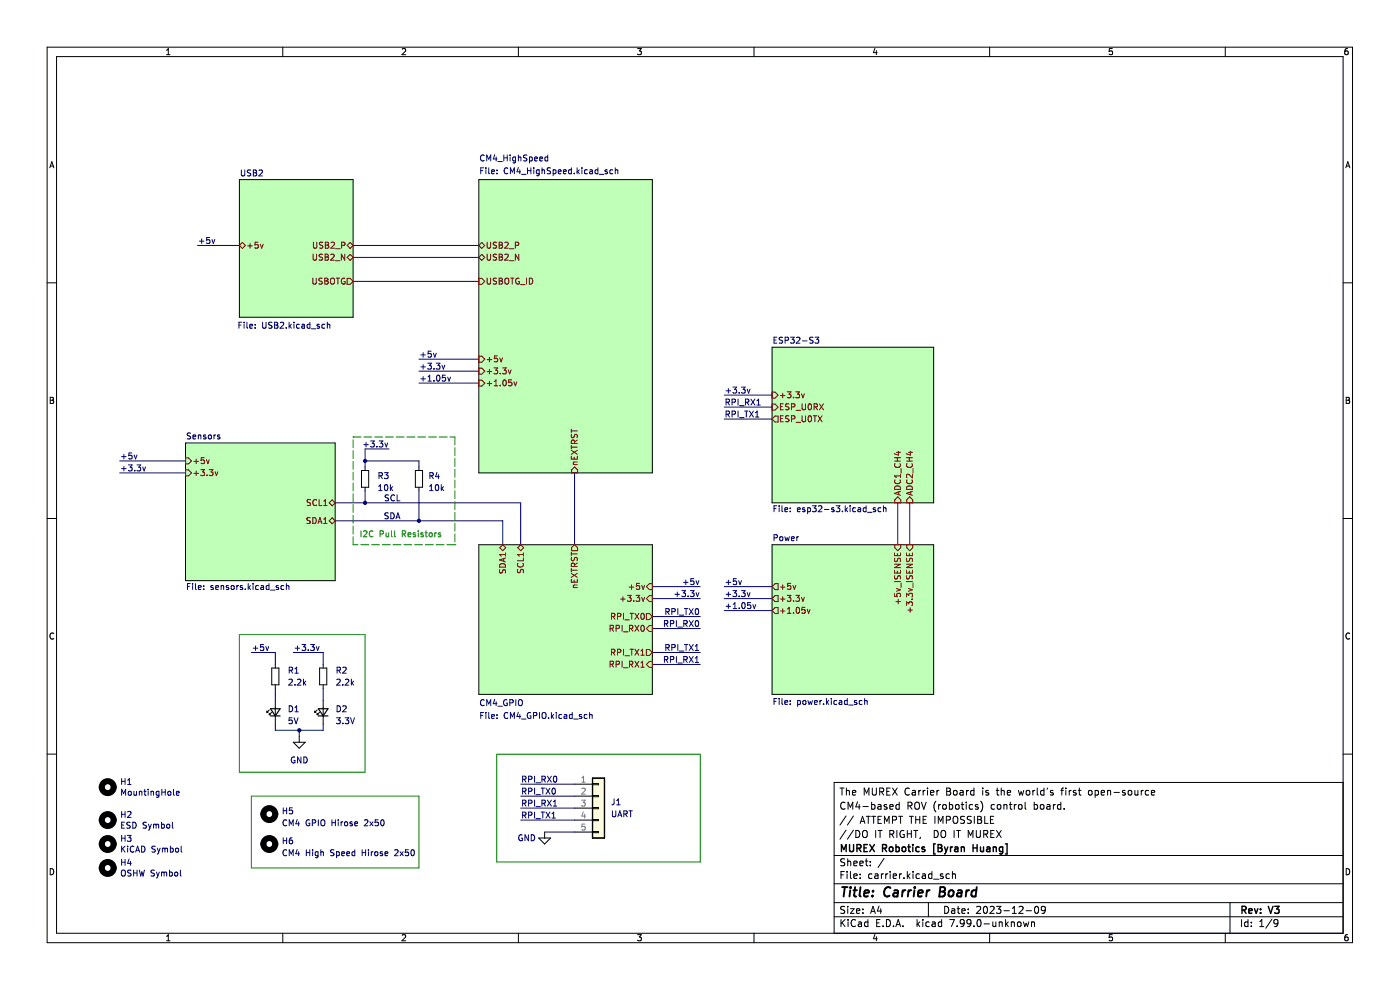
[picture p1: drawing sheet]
<svg xmlns="http://www.w3.org/2000/svg" width="297mm" height="210mm" viewBox="0 0 297 210" stroke-linecap="round" stroke-linejoin="round" font-family="sans-serif">
<g fill="none" stroke="#000" stroke-width=".21">
<path d="M10 10h276.9v190h-276.9zM12 12h272.9v186h-272.9zM35.3 11.6h.8M35.3 10.7l.4-.4v1.3M60 10v2M85.3 10.4l.5-.1 .3 .4-.8 .9h.8M110 10v2M135.2 10.3h.9l-.5 .5 .4 .1v.6l-.2 .1-.6-.1M160 10v2M185.6 10.2l-.3 1h.8M185.9 10.7v.9M209.9 10v2"/>
<path d="M236 10.3h-.7v.6h.6l.1 .6-.2 .1-.5-.1M259.9 10v2M285.9 10.3l-.4 .1-.2 .2v.8l.2 .2 .5-.1-.1-.6-.4-.1-.2 .2M10.6 35.6l.4-1.3 .4 1.3M10.7 35.2h.6M285.5 35.6l.4-1.3 .5 1.3M285.6 35.2h.6M10 60h2M284.9 60h2M10.7 84.3h.4l.2 .2-.2 .4 .2 .1 .1 .3-.2 .3h-.5zM10.7 84.9h.4M285.6 84.3h.4l.3 .2-.3 .4 .3 .1v.3l-.2 .3h-.5z"/>
<path d="M285.6 84.9h.4M10 110h2M284.9 110h2M11.4 134.4a.58 .58 0 0 0-.8 .5 .58 .58 0 0 0 .8 .5M286.3 134.4a.58 .58 0 0 0-.8 .5 .58 .58 0 0 0 .8 .5M10 160h2M284.9 160h2M178.2 167.2h.9M178.6 167.2v1.5M179.3 170.3a.71 .71 0 0 0-1 .5 .71 .71 0 0 0 .7 .9l.3-.2M179.5 176.1l-1.3 1.9M179.5 173.1l-1.3 1.9"/>
<path d="M179.6 167.8l.2-.1h.3l.1 1M179.6 167.2v1.5M179.9 171.7v-1.5l.5 1 .5-1v1.5M180.8 168.2l.8-.2-.1-.3h-.4l-.3 .2 .1 .7h.6M181.1 176.1l-1.3 1.9M181.1 173.1l-1.3 1.9M181.6 176.2a.76 .76 0 0 1 .8 .7 .76 .76 0 0 1-.8 .8zM181.9 170.1l-.3 1.1h.9M182.3 170.7v1M182.5 174.7l.5-1.5 .5 1.5M182.6 174.2h.7M183.1 176.4l.2-.2a.5 .5 0 0 1 .7 .5v.5a.5 .5 0 0 1-.5 .5 .5 .5 0 0 1-.5-.5z"/>
<path d="M183.1 171.1h1.1M183.3 168.7v-1.5l.5 1 .5-1v1.5M183.8 173.2h.8M184.2 173.2v1.5M184.9 173.2h.9M184.9 170.7h.4l.3 .2-.1 .7h-.6M184.9 170.2v1.5M185.1 167.2v1.2l.2 .3 .5-.1 .1-.2v-1.2M185.3 173.2v1.5M185.8 176.2v1.5M186.3 176.2h.8M186.3 170.7h.5l.1 1"/>
<path d="M186.3 173.9h.5M186.6 167.9h.7l.2-.2-.1-.4-.8-.1v1.5M186.7 176.2v1.5M186.9 171l-.5 .1-.2 .2 .2 .4 .5-.1M187 167.9l.5 .8M187 173.2h-.7v1.5h.7M187.6 174.7v-1.5l.5 1 .5-1v1.5M188.1 170.7h-.3l-.2 .2v.2l.5 .1v.4h-.5M188.1 167.9h.5M188.8 171.2l.7-.2-.1-.3h-.4l-.2 .2v.7h.6M188.8 176.9h.7l.1-.2v-.4l-.8-.1v1.5M188.8 167.2h-.7v1.5h.7"/>
<path d="M189.1 176.9l.5 .8M189.3 167.2l1 1.5M189.3 173.9h.8l.1-.2-.1-.4-.8-.1v1.5M190.3 176.2v1.5M190.3 167.2l-1 1.5M190.6 173.2h.9M190.8 170.7h-.5l-.2 .2 .1 .7h.6M190.8 170.2v1.5M191.1 173.2v1.5M191.8 176.2a.7 .7 0 0 0-.9 .7 .7 .7 0 0 0 .9 .7v-.6h-.2M192.5 176.2v1.5M192.5 176.9h.8"/>
<path d="M192.6 170.9h.7l.2-.2-.1-.4-.8-.1v1.5M192.9 167.3a.71 .71 0 0 0-1 .5 .71 .71 0 0 0 .7 .9l.3-.2M192.9 173.2h.9M193 170.9l.5 .8M193.3 176.2v1.5M193.3 173.2v1.5M193.6 167.7h.5l.1 1M193.8 176.2h.9M194.1 170.4l.3-.2a.5 .5 0 0 1 .7 .5v.5a.5 .5 0 0 1-.5 .5 .5 .5 0 0 1-.5-.5zM194.2 168l-.5 .1-.2 .2 .2 .4 .5-.1M194.3 176.2v1.5M194.3 173.2v1.5"/>
<path d="M194.3 173.9h.8M194.9 167.7v1M195.1 173.2v1.5M195.3 177.6l-.2 .3M195.3 167.7l-.4 .2M195.5 170.2l.5 1.5 .5-1.5M195.8 167.7v1M195.8 173.9h.5M196.3 167.7l-.5 .2M196.6 173.2h-.8v1.5h.8M196.8 167.2v.1M196.8 167.7v1"/>
<path d="M197.4 168.2l.7-.2-.1-.3h-.4l-.2 .2 .1 .7h.5M198.2 176.2a.76 .76 0 0 1 .9 .7 .76 .76 0 0 1-.9 .8zM198.3 173.2v1.5M198.5 169.9a1.72 1.72 0 0 0 0 2.3M198.8 167.7v1M199 174.7v-1.5l.5 1 .5-1v1.5M199.1 170.7v1M199.2 167.7l-.4 .2M199.5 170.7l-.4 .2M199.7 176.4l.3-.2a.5 .5 0 0 1 .6 .5v.5a.5 .5 0 0 1-.5 .5 .5 .5 0 0 1-.5-.5zM200 170.8l.3-.1 .4 .1 .1 .6-.2 .2-.3 .1-.3-.2zM200.8 173.9h.7l.1-.2-.1-.4-.7-.1v1.5"/>
<path d="M200.8 167.2h.5l.3 .2-.3 .5 .3 .1 .1 .4-.3 .3h-.6zM200.8 167.9h.5M201.4 170.7h.4l.3 .2-.1 .7h-.6M201.4 170.2v1.5M202.3 173.4l.2-.2a.5 .5 0 0 1 .7 .5v.5a.5 .5 0 0 1-.5 .5 .5 .5 0 0 1-.5-.5zM202.3 167.8l.2-.1 .5 .1v.6l-.1 .2-.4 .1-.2-.2zM202.4 176.2v1.5M202.8 170.7h.4l.3 .2v.5l-.3 .3-.4-.1-.1-.2zM202.9 176.2h.9M203.3 176.2v1.5M203.7 167.7h.6v1M203.9 170.7h.6"/>
<path d="M204.1 170.2v1.2l.4 .3M204.3 168l-.5 .1-.2 .2 .2 .4 .5-.1M204.6 173.2h-.6l-.2 .1v.4l.7 .3 .1 .4-.3 .3-.5-.1M205 170.2v.1M205 170.7v1M205 167.7v1M205.4 177.7v-1.5l.5 1 .5-1v1.5M205.5 167.7l-.5 .2M206 173.2h-.5l-.2 .1v.4l.6 .3 .1 .4-.2 .3-.6-.1M206.3 170.7h-.4l-.3 .2 .2 .7h.5M206.6 167.2v1.5M206.6 167.7h-.4l-.3 .2 .1 .7h.6"/>
<path d="M206.7 173.2v1.5M207.1 176.2v1.2l.3 .3 .4-.1 .2-.2v-1.2M207.4 173.2h.5l.3 .2-.3 .5 .3 .1 .1 .4-.3 .3h-.6zM207.4 173.9h.5M207.5 170.7h-.4l-.2 .2 .1 .2 .5 .1v.4h-.6M208 169.9a1.72 1.72 0 0 1 0 2.3M208.5 167.2v.1M208.5 167.7v1M208.7 176.9h.7l.1-.2v-.4l-.8-.1v1.5M208.9 173.2v1.5h.7M209 176.9l.5 .8M209.7 167.7h-.4l-.2 .2 .1 .2 .5 .1v.4h-.6"/>
<path d="M210.1 173.9h.5M210.2 176.9h.5M210.8 173.2h-.7v1.5h.7M210.9 176.2h-.7v1.5h.7M211 170.7h-.5l-.2 .2 .1 .7h.6M211.3 167.7h.6M211.4 176.2l1 1.5M211.5 167.2v1.2l.4 .3M211.7 170.7h.3l.3 .2v.5l-.3 .3-.3-.1-.2-.2zM212.4 167.8l.2-.1h.4v1M212.4 167.2v1.5M212.4 176.2l-1 1.5"/>
<path d="M213 170.8l.2-.1h.3l.1 1M213 170.7v1M213.7 168.2l.7-.2-.1-.3h-.4l-.2 .2 .1 .7h.5M214.1 170.7h.6M214.3 170.2v1.2l.4 .3M215.2 170.7v1M215.6 170.7l-.4 .2M216 167.7l.3 1 .3-.8 .3 .8 .3-1M216.1 170.8l.2-.1 .5 .1v.6l-.1 .2-.4 .1-.2-.2zM217.5 170.2v1.2l.2 .3M217.8 167.8l.2-.1 .4 .1 .1 .6-.2 .2-.3 .1-.2-.2zM219.1 167.7v1"/>
<path d="M219.4 170.7h.4l.3 .2-.1 .7h-.6M219.4 170.2v1.5M219.5 167.7l-.4 .2M220 167.2v1.2l.3 .3M220.8 170.7h.4l.3 .2v.5l-.3 .3-.4-.1-.1-.2zM221.5 167.7h-.5l-.2 .2 .1 .7h.6M221.5 167.2v1.5M222.1 170.7h.6l.1 1M222.3 167.2l-.2 .2M222.8 171l-.5 .1-.3 .2 .3 .4 .5-.1M223.4 167.7h-.4l-.2 .2 .1 .2 .5 .1v.4h-.6M223.5 170.7v1"/>
<path d="M223.9 170.7l-.4 .2M225 170.7h-.4l-.3 .2 .2 .7h.5M225 170.2v1.5M225 167.7h.6M225.6 167.2l-.3 .2v1.3M225.8 171.5v.2M226.1 167.2v.1M226.1 167.7v1M226.8 167.7v1M227.3 167.7l-.5 .2M228.3 167.7h-.4l-.2 .2 .1 .2 .5 .1v.4h-.6M228.8 167.7h.5"/>
<path d="M229 167.2v1.2l.3 .3M231 167.8l.2-.1 .4 .1 .1 .6-.2 .2-.3 .1-.2-.2zM232.3 167.7h.5l.2 .2-.1 .7h-.6M232.3 167.7v1.5M233.6 168.2l.7-.2v-.3h-.5l-.2 .2 .1 .7h.6M235 167.8l.2-.1h.3l.1 1M235 167.7v1M236.3 168.1h1.2M238.7 167.7h-.4l-.2 .2 .1 .2 .5 .1v.4h-.6M239.4 167.8l.2-.1 .4 .1 .1 .6-.1 .2-.4 .1-.2-.2zM240.8 167.7v.9l.4 .1 .2-.2M241.4 167.7v1"/>
<path d="M242.1 167.7v1M242.5 167.7l-.4 .2M243.7 167.7h-.4l-.3 .2 .1 .7h.6M244.3 168.2l.7-.2-.1-.3h-.4l-.2 .2v.7h.6M284.9 166h-107.9v32M10.7 184.3a.66 .66 0 0 1 .7 .6 .66 .66 0 0 1-.7 .7zM35.3 198.6l.4-.3v1.3M35.3 199.6h.8M60 198v2M85.3 198.4l.5-.1 .3 .3-.8 1h.8M110 198v2M135.2 198.3h.9l-.5 .5 .4 .1v.5l-.2 .2-.6-.2"/>
<path d="M160 198v2M177 194.5h107.9M177 191.5h107.9M177 187.5h107.9M177 181.5h107.9M178.4 185.6h.5M178.4 195.1v1.5M178.6 195.7l.7 .9M179.1 184.9h-.7v1.5M179.2 192.3h-.6l-.2 .1v.4l.7 .3 .1 .4-.3 .3-.6-.1M179.2 182.2h-.6l-.2 .1v.4l.7 .3 .1 .4-.3 .3-.6-.1M179.3 195.1l-.9 .8"/>
<path d="M179.7 184.9v.1M179.7 185.4v1M179.8 182.2v1.5M179.8 192.3v.1M179.8 192.8v1M179.8 182.8l.3-.1h.3l.1 1M179.9 195.1v.1M179.9 195.6v1M180.4 192.8h.8l-.8 1h.8M180.4 184.9v1.2l.2 .3M181.1 185.9l.7-.2v-.3h-.5l-.2 .2 .1 .7h.6M181.1 183.2l.7-.2v-.3h-.5l-.2 .2 .1 .7h.6"/>
<path d="M181.5 195.2a.71 .71 0 0 0-1 .5 .71 .71 0 0 0 .7 .9l.3-.2M181.7 193.3l.7-.2-.1-.3h-.4l-.2 .2 .1 .7h.5M182.1 195.6h.6l.1 1M182.4 183.2l.7-.2v-.3h-.5l-.2 .2 .1 .7h.6M182.5 186.2v.2M182.5 185.4v.2M182.8 195.9l-.5 .1-.2 .2 .2 .4 .5-.1M183.1 192.8v.2M183.1 193.6v.2M183.6 182.7h.5M183.8 182.2v1.2l.3 .3M184.1 195.6h-.4l-.3 .2 .2 .7h.5"/>
<path d="M184.1 195.1v1.5M184.6 183.5v.2M184.6 182.7v.2M184.7 193.8l.5-1.5 .5 1.5M184.8 193.3h.8M185 185.4h-.4l-.3 .2 .1 .7h.6M185.6 198.2l-.3 .9h.8M185.6 185.4h.6l.1 1M185.9 198.7v.9M186 195.8h.5M186.3 185.7l-.5 .1-.2 .2 .2 .4 .5-.1M186.5 192.2l-.4 1.1h1"/>
<path d="M186.7 195.1h-.7v1.5h.7M186.8 192.8v1M187 185.4v1M187.3 196.4v.2M187.4 185.4l-.4 .2M187.6 182.1l-1.3 1.9M187.9 185.4v1M188.1 195.1a.76 .76 0 0 1 .8 .7 .76 .76 0 0 1-.8 .8zM188.3 185.4l-.4 .2M188.8 184.9v.1M188.8 185.4v1M189.5 185.9l.7-.2-.1-.3h-.4l-.2 .2 .1 .7h.5"/>
<path d="M189.6 196.4v.2M190.1 196.6l.5-1.5 .5 1.5M190.2 196.1h.7M190.8 185.4v1M191.3 185.4l-.5 .2M191.6 196.4v.2M191.8 186.2v.2M192.5 184.9v1.5M192.6 185.8l.5 .6M193.1 185.4l-.6 .5M193.7 184.9v.1M193.7 185.4v1"/>
<path d="M194.6 195.1v1.5M194.7 196l.4 .6M195.1 185.4h-.5l-.3 .2 .2 .7h.6M195.1 195.6l-.5 .5M195.7 185.4h.6v1M195.8 195.1v.1M195.8 195.6v1M196.3 185.7l-.5 .1-.2 .2 .2 .4 .5-.1M197 191.5v3M197.1 195.6h-.4l-.3 .2 .2 .7h.5M197.7 184.9v1.5M197.7 185.4h-.4l-.3 .2 .1 .7h.6"/>
<path d="M197.8 195.6h.5l.1 1M198 186.5h1.2M198.4 195.9l-.5 .1-.2 .2 .2 .4 .5-.1M199.8 195.6h-.5l-.3 .2 .2 .7h.6M199.8 195.1v1.5M200 185.4h-.3l-.2 .2v.2l.5 .1v.4h-.5M200.4 192.3a.76 .76 0 0 1 .9 .7 .76 .76 0 0 1-.9 .8zM201.4 185.4h-.4l-.3 .2 .1 .7h.6M201.5 195.1h1l-.7 1.5M201.9 192.8h.6v1M202 185.5l.3-.1h.3l.1 1M202 184.9v1.5"/>
<path d="M202.5 193.1l-.5 .1-.2 .2 .2 .4 .5-.1M203 192.8h.6M203 196.4v.2M203.3 192.3v1.2l.3 .3M204 193.3l.8-.2-.1-.3h-.4l-.3 .2 .1 .7h.6M204.5 195.7l-.2 .3h-.3l-.3-.3v-.4l.3-.2h.4l.1 .2a1 1 0 0 1-.4 1.3h-.3M205.4 193.6v.2M205.4 192.8v.2M206 195.7l-.3 .3h-.3l-.3-.3v-.4l.3-.2h.4l.2 .2a1 1 0 0 1-.5 1.3h-.2M206.6 196.4v.2M207.2 192.4l.6-.1 .2 .4-.9 1.1h.9M207.4 195.2l.2-.1a.8 .8 0 0 1 .5 .7 .8 .8 0 0 1-.5 .8l-.3-.6z"/>
<path d="M208.8 192.4l.2-.1a.8 .8 0 0 1 .5 .7 .8 .8 0 0 1-.5 .8l-.4-.6zM208.8 196h1.1M209.9 198v2M210 192.4l.6-.1 .3 .4-.9 1.1h.9M210.6 195.6l.1 .9 .3 .1 .3-.2M211.3 195.6v1M211.4 192.3h.9l-.5 .5 .5 .2v.6l-.3 .2-.6-.2M212 195.7l.2-.1h.3l.1 1M212 195.6v1M213 193.2h1.1M213.3 195.1v1.5M213.5 196l.4 .6"/>
<path d="M213.9 195.6l-.6 .5M214.5 195.7l.3-.1h.3l.1 1M214.5 195.6v1M214.8 193.8h.8M214.8 192.7l.4-.4v1.5M216 195.6h.3l.3 .2v.5l-.3 .3-.3-.1-.2-.2zM216.2 192.4l.6-.1 .2 .4-.9 1.1h.9M217.1 195.6l.3 1 .3-.8 .3 .8 .3-1M217.7 193.2h1.1M218.8 195.7l.2-.1h.4l.1 1M218.8 195.6v1M219.6 192.4l.2-.1a.8 .8 0 0 1 .6 .7 .8 .8 0 0 1-.6 .8l-.3-.6z"/>
<path d="M221.8 192.9l-.3 .3h-.3l-.3-.3v-.4l.3-.2h.4l.2 .2a1 1 0 0 1-.5 1.3h-.3M236 198.3h-.7v.6l.6-.1 .1 .6-.2 .2-.5-.2M259.9 198v2M260.9 191.5v6.5M263.4 195.1v1.5M264.7 195.6h-.4l-.3 .2 .2 .7h.5M264.7 195.1v1.5M265.5 196.4v.2M265.5 195.6v.2M267.2 196.6h.9M267.2 195.5l.5-.4v1.5M269.8 195l-1.3 1.9"/>
<path d="M271.1 195.7l-.3 .3h-.3l-.3-.3v-.4l.3-.2h.5l.1 .2a1 1 0 0 1-.4 1.3h-.3M285.6 184.3a.66 .66 0 0 1 .7 .6 .66 .66 0 0 1-.7 .7zM285.9 198.3h-.4l-.2 .3v.7l.2 .3 .5-.2-.1-.6h-.4l-.2 .2"/>
</g>
<g fill="none" stroke="#000" stroke-width=".3">
<path d="M180.2 179.1v1.3l.3 .2h.4l.2-.2v-1.3M181.8 179.9h.7l.2-.3-.1-.3-.8-.2v1.5M182.2 179.9l.5 .7M183.3 179.9h.5M184 179.1h-.7v1.5h.7M184.5 179.1l1 1.5M185.5 179.1l-1 1.5M187.2 179.9h.7l.2-.3-.1-.3-.8-.2v1.5M187.6 179.9l.5 .7M188.7 179.8l.2-.2 .5 .2v.6l-.1 .2h-.4l-.2-.1zM190.1 179.7l.4-.1 .3 .3-.1 .7h-.6M190.1 179.1v1.5"/>
<path d="M191.4 179.8l.3-.2 .4 .2 .1 .6-.2 .2h-.3l-.3-.1zM192.6 179.6h.5M192.8 179.1v1.3l.3 .2M193.6 179.1v.2M193.6 179.6v1M195 179.7l-.4-.1-.3 .3 .1 .7h.6M196.1 179.7l-.3-.1-.2 .3v.2l.5 .1v.4h-.5M198.4 179h-.3v2.1h.3M199 179.1h.5l.3 .3-.3 .5 .3 .1 .1 .4-.3 .2h-.6zM199 179.9h.5M200.4 179.6l.3 1M201.1 179.6l-.4 1"/>
<path d="M201.6 179.6v1M202.1 179.6l-.5 .3M202.6 179.7h.5l.1 .9M203.9 179.8l.2-.2 .4 .1 .1 .9M203.9 179.6v1M206.4 179.9h.9M206.4 179.1v1.5M207.3 179.1v1.5M208 179.6l.1 1h.3l.2-.1M208.6 179.6v1M209.4 179.7h.5l.1 .9M210.7 179.8l.2-.2 .4 .1 .1 .9"/>
<path d="M210.7 179.6v1M212.7 179.7l-.4-.1-.3 .3 .1 .7h.6M212.7 179.6v1.3l-.3 .2h-.3M213.3 179h.3v2.1h-.3M178.5 180.6v-1.5l.5 1.1 .5-1.1v1.5M200.7 180.6l-.3 .5M203.2 180l-.5 .1-.2 .2 .2 .3h.5M210 180l-.5 .1-.2 .2 .2 .3h.5M263.5 193h.7l.1-.3v-.3l-.8-.2v1.5M263.8 193l.5 .7M264.9 193.2l.7-.1v-.3l-.5-.1-.2 .3 .1 .7h.6M266.1 192.7l.4 1 .3-1"/>
<path d="M267.4 193.6v.1M267.4 192.8v.2M269.1 192.2l.5 1.5 .5-1.5M270.4 192.2h.9l-.5 .6 .5 .2v.6l-.2 .1-.7-.1"/>
</g>
<g fill="none" stroke="#000" stroke-width=".4">
<path d="M178.6 188.2h1.2M179.2 188.2l-.2 2M180.4 188.8l-.2 1.4M180.5 188.2l-.1 .2M181 188.8h.8M181.4 188.2l-.2 1.7 .1 .2 .3 .1M182.6 188.2l-.3 1.7 .3 .3M183.3 189.5l1-.2v-.4h-.8l-.2 1 .2 .3 .6-.1M185.1 190v.2M185.2 188.9v.2M188.9 188.4a.88 .88 0 0 0-1 0 .88 .88 0 0 0-.3 .9 .69 .69 0 0 0 .3 .8 .69 .69 0 0 0 .8-.1M189.7 188.9h.8l-.1 1.3"/>
<path d="M190.5 189.3l-.7 .1a.4 .4 0 0 0-.3 .4 .4 .4 0 0 0 .2 .4l.7-.1M191.5 188.8l-.2 1.4M192.1 188.8l-.4 .1-.2 .3M192.8 188.8l-.2 1.4M193.3 188.8l-.4 .1-.2 .3M194 188.8l-.2 1.4M194.1 188.2l-.1 .2M194.8 189.5l.9-.2v-.4h-.8l-.2 1 .3 .3 .5-.1M196.7 188.8l-.2 1.4M197.2 188.8l-.4 .1-.2 .3M199.4 189.1h.6M199.5 188.2h.7l.2 .2 .1 .3-.5 .4 .3 .1a.58 .58 0 0 1-.3 1h-.8z"/>
<path d="M201.4 189l.1-.1a.5 .5 0 0 1 .8 .3l-.1 .6-.2 .3a.5 .5 0 0 1-.8-.3zM203.2 188.9h.8l-.1 1.3M204 189.3l-.7 .1a.4 .4 0 0 0-.3 .4 .4 .4 0 0 0 .2 .4l.7-.1M205 188.8l-.1 1.4M205.6 188.8l-.4 .1-.2 .3M207.1 188.9a.66 .66 0 0 0-1 .3v.6l.1 .3h.8M207.2 188.2l-.2 2"/>
</g>
<path d="M125.7 165.1h2.5v12.7h-2.5z" fill-rule="evenodd" fill="#fffed0"/>
<path d="M57.4 151.9h2M57.4 150.3h2l-1 1.6zM67.5 151.9h2.1M67.5 150.3h2.1l-1 1.6zM125.7 165.1h2.5v12.7h-2.5z" fill="none" stroke="#000" stroke-width=".25"/>
<g fill="none" stroke="#000080" stroke-width=".21">
<path d="M41.9 52.1h8.9M42.3 51.2h1M42.8 50.7v.9M44.5 50.4h-.6l-.1 .6 .6-.1 .1 .6-.2 .1-.5-.1M45 50.8l.3 .8 .3-.8M74.9 52.1h26.7M74.9 59.7h26.7M74.9 54.6h26.7M88.9 78.7h12.7M88.9 76.2h12.7M89.3 75.3h.9M89.3 77.8h.9"/>
<path d="M89.8 74.8v1M89.8 77.3v1M89.8 79.9v.9M90.7 77h.8l-.4 .5 .4 .1v.6l-.2 .1-.6-.1M90.8 79.9l.4-.3v1.2M91.5 74.5h-.6l-.1 .6 .6-.1 .1 .6-.2 .2-.5-.2M91.9 74.9l.3 .9 .3-.9M92.1 78.2v.1M92.5 77h.8l-.4 .5 .4 .1v.6l-.2 .1-.6-.1M92.7 79.7l.2-.1a.68 .68 0 0 1 .4 .6 .68 .68 0 0 1-.4 .6l-.3-.4zM93.8 77.5l.3 .8 .3-.8M94.5 79.6h-.6l-.1 .6 .6-.1 .1 .6-.2 .1-.5-.1"/>
<path d="M95 80l.3 .8 .3-.8M25.4 97.8h14M25.8 99.4h1M25.8 96.9h1M26.3 96.4v1M26.3 98.9v1M27.2 98.6h.8l-.4 .5 .4 .1v.6l-.2 .1-.6-.1M28 96.1h-.6l-.1 .6 .6-.1 .1 .6-.2 .2-.5-.2M28.5 96.5l.3 .9 .3-.9M28.6 99.8v.1M29.1 98.6h.7l-.4 .5 .4 .1v.6l-.2 .1-.5-.1M30.3 99l.3 .9 .3-.9"/>
<path d="M77.2 94.3h.9M77.5 97.8h11.4v1.2M77.7 93.8v1M78.6 93.5h.8l-.4 .5 .3 .1v.6l-.1 .1-.6-.1M79.9 94.7v.1M80.4 93.5h.8l-.4 .5 .4 .1v.6l-.2 .1-.6-.1M81.6 94l.3 .8 .3-.8M82.5 95.2h-5v3.8M88.9 81.3h12.7M89.3 80.4h.9M90.8 80.8h.7M92.1 80.7v.1"/>
<path d="M153.6 88.9h10.2M153.6 86.3h10.2M153.6 83.8h10.2M154 85.3h.6l.1-.5-.7-.1v1.2M154 87.9l.6-.1 .1-.5-.7-.1v1.3M154 82.9h1M154.3 87.9l.5 .6M154.3 85.3l.5 .6M154.5 82.4v1M155.3 87.9l.6-.1 .1-.5-.7-.1v1.3M155.3 85.3h.6l.1-.5-.7-.1v1.2M155.5 82.1h.8l-.5 .5 .4 .1v.6l-.2 .1-.5-.1"/>
<path d="M156.6 84.7v1.2M156.6 87.2v1.3M156.8 83.3v.1M156.9 88.6h.9M156.9 86h.9M157.3 82.1h.8l-.4 .5 .3 .1v.6l-.2 .1-.5-.1M158 87.2h.7M158.1 85.3h.6l.1-.5-.7-.1v1.2M158.3 87.2v1.3M158.4 85.3l.5 .6M158.5 82.5l.3 .9 .3-.9M159 87.2l.8 1.3"/>
<path d="M159.3 84.7l.8 1.2M159.8 87.2l-.8 1.3M160.1 84.7l-.8 1.2M160.3 88.5h.7M160.3 87.6l.3-.4v1.3M160.6 85.9h.7M160.6 85l.3-.3v1.2M25.4 100.3h14M71.1 106.7h39.4v8.9M71.1 110.5h35.6v5.1M77.5 104.1v2.6M80.4 100.9h.6l.1-.5-.7-.1v1.2"/>
<path d="M80.7 100.9l.4 .6M81.6 100.3h.7l-.4 .4 .4 .2v.5l-.2 .1-.5-.1M82.4 108.8l-.7 .1v.4l.5 .2 .2 .3-.3 .2h-.5M82.4 105l-.6 .1v.4l.5 .2 .1 .3-.2 .2h-.5M82.9 108.8a.64 .64 0 0 1 .7 .6 .64 .64 0 0 1-.7 .6zM83.7 105.1a.56 .56 0 0 0-.8 .5 .56 .56 0 0 0 .8 .5M84 110l.4-1.2 .4 1.2M84.1 109.7h.6M84.2 105v1.2h.6M88.9 104.1v6.4M91.2 100.9h.6l.1-.5-.7-.1v1.2M91.5 100.9l.4 .6"/>
<path d="M92.7 100.2l-.3 .9h.8M93 100.7v.8M121.9 100.3v15.3M190.5 106.7v8.9M193 106.7v8.9M53.3 138.4h5.1v2.5M53.7 137.5h1M54.2 137v1M55.9 136.7h-.6l-.1 .6h.6l.1 .6-.2 .1-.5-.1M56.4 137.1l.3 .9 .3-.9M62.2 138.4h6.4v2.5M62.6 137.5h1"/>
<path d="M63.1 137v1M64.1 136.7h.8l-.5 .5 .4 .1v.6l-.2 .1-.5-.1M65.4 137.9v.1M65.9 136.7h.8l-.5 .5 .4 .1v.6l-.2 .1-.5-.1M67.1 137.1l.3 .9 .3-.9M138.4 138.4h10.2M138.4 124.4h10.2M138.4 127h10.2M138.4 133.3h10.2M138.4 130.8h10.2M141 132.3l.6-.1v-.4l-.6-.2v1.3M141 139.9h.6v-.5l-.6-.1v1.2"/>
<path d="M141.3 137.4l.6-.1v-.5l-.6-.1v1.3M141.3 129.8l.6-.1v-.5l-.6-.1v1.3M141.3 132.3l.4 .6M141.3 139.9l.4 .6M141.6 129.8l.4 .6M141.6 137.4l.4 .6M142.2 132.3l.6-.1 .1-.4-.7-.2v1.3M142.2 139.9h.6l.1-.5-.7-.1v1.2M142.5 137.4l.6-.1 .1-.5-.7-.1v1.3M142.5 129.8l.6-.1 .1-.5-.7-.1v1.3M143.2 126.1h1M143.5 131.6v1.3"/>
<path d="M143.5 139.3v1.2M143.7 125.6v1M143.8 129.1v1.3M143.8 136.7v1.3M143.8 133h1M144.1 130.5h1M144.1 138.1h1M144.6 125.3h.8l-.4 .5 .4 .1v.5l-.2 .2-.6-.2M145 123.5h1M145.1 132.3l.6-.1v-.4l-.6-.2v1.3M145.1 139.9h.6v-.5l-.6-.1v1.2M145.2 136.7h.7"/>
<path d="M145.2 129.1h.7M145.4 132.3l.4 .6M145.4 139.9l.4 .6M145.5 123v1M145.5 129.1v1.3M145.5 136.7v1.3M146 126.4v.2M146.2 129.1l.9 1.3M146.2 131.6l.9 1.3M146.2 139.3l.9 1.2M146.2 136.7l.9 1.3M146.5 125.3h.7l-.4 .5 .4 .1v.5l-.2 .2-.5-.2"/>
<path d="M147.1 129.1l-.9 1.3M147.1 131.6l-.9 1.3M147.1 139.3l-.9 1.2M147.1 136.7l-.9 1.3M147.2 122.7h-.6l-.1 .6h.6l.1 .6-.2 .1-.5-.1M147.5 138h.7M147.5 137.1l.3-.4v1.3M147.5 139.6l.3-.3v1.2M147.6 129.2l.2-.1a.68 .68 0 0 1 .4 .6 .68 .68 0 0 1-.4 .7l-.3-.5zM147.7 131.7l.1-.1a.68 .68 0 0 1 .4 .7 .68 .68 0 0 1-.4 .6 .84 .84 0 0 1-.1-1.2zM147.7 125.7l.3 .9 .3-.9M147.7 123.2l.3 .8 .3-.8"/>
<path d="M153.6 129.5h10.2M153.6 124.4h10.2M153.6 127h10.2M154 128.6h1M154 126.1h1M154 123.5h1M154.5 123v1M154.5 125.6v1M154.5 128.1v1M155.5 125.3h.8l-.5 .5 .4 .1v.5l-.2 .2-.5-.2M155.5 129.1h.8M155.5 128.2l.4-.4v1.3"/>
<path d="M156.2 122.7h-.6l-.1 .6h.6l.1 .6-.2 .1-.5-.1M156.7 123.2l.3 .8 .3-.8M156.8 129v.1M156.8 126.4v.2M157.3 125.3h.8l-.4 .5 .3 .1v.5l-.2 .2-.5-.2M157.5 127.9l.2-.1a.68 .68 0 0 1 .4 .7 .68 .68 0 0 1-.4 .6l-.3-.5zM158.5 125.7l.3 .9 .3-.9M159.2 127.8h-.6v.6h.6v.6l-.1 .1-.5-.1M159.7 128.2l.3 .9 .3-.9M58.4 153.6v1.3h10.2v-1.3M58.4 146v2.6M61.4 142.2l.6-.1v-.5l-.6-.1v1.3"/>
<path d="M61.4 149.7a.64 .64 0 0 1 .7 .6 .64 .64 0 0 1-.7 .7zM61.7 142.2l.4 .6M62.6 150.1l.3-.4v1.3M62.6 151h.7M62.6 141.9l.3-.4v1.3M62.6 142.8h.7M63.5 154.9v1.3M68.6 146v2.6M71.5 149.7a.64 .64 0 0 1 .7 .6 .64 .64 0 0 1-.7 .7zM71.5 142.2l.6-.1 .1-.5-.7-.1v1.3M71.8 142.2l.4 .6M72.7 141.6l.5-.1 .2 .4-.7 .9h.7"/>
<path d="M72.7 149.8l.5-.1 .2 .4-.7 .9h.7M138.4 140.9h10.2M143.8 140.6h1M147.5 140.5h.7M25.8 165.1v1.3M25.8 172.1v1.3M25.8 177.2v1.3M25.8 165.7h.7M25.8 177.8h.7M25.8 172.7h.7M26.5 165.1v1.3M26.5 172.1v1.3"/>
<path d="M26.5 177.2v1.3M27 177.2h.8l-.4 .5 .3 .1v.5l-.1 .2-.6-.2M27.1 166.4h.7M27.1 165.5l.3-.4v1.3M27.1 172.2l.5-.1 .2 .4-.8 .9h.8M60.1 171.4v1.2M60.1 177.7v1.3M60.1 172h.7M60.1 178.3h.7M60.8 171.4v1.2M60.8 177.7v1.3M62 177.7l-.4 .1-.2 .2v.7l.2 .3 .4-.1v-.6l-.4-.1-.2 .2"/>
<path d="M62 171.4h-.6v.6l.6-.1v.6l-.2 .1-.4-.1M110.5 174h11.4M110.5 171.4h11.4M110.5 166.3h11.4M110.5 168.9h11.4M110.9 165.3l.6-.1v-.4l-.6-.2v1.3M110.9 167.8h.6v-.5l-.6-.1v1.3M110.9 170.4l.6-.1v-.5l-.6-.1v1.3M110.9 172.9h.6v-.5l-.6-.1v1.2M111.2 172.9l.4 .6M111.2 170.4l.4 .6M111.2 167.8l.4 .7"/>
<path d="M111.2 165.3l.4 .6M112.1 172.9h.6l.1-.5-.7-.1v1.2M112.1 170.4l.6-.1 .1-.5-.7-.1v1.3M112.1 165.3l.6-.1 .1-.4-.7-.2v1.3M112.1 167.8h.6l.1-.5-.7-.1v1.3M113.4 164.6v1.3M113.4 167.2v1.3M113.4 169.7v1.3M113.4 172.3v1.2M113.7 173.7h1M113.7 171.1h1M113.7 168.6h1"/>
<path d="M113.7 166h1M114.8 172.3h.7M114.8 167.2h.7M115 170.4l.6-.1v-.5l-.6-.1v1.3M115 165.3l.6-.1v-.4l-.6-.2v1.3M115.2 167.2v1.3M115.2 172.3v1.2M115.3 170.4l.4 .6M115.3 165.3l.4 .6M115.5 176.5h6.4M115.8 172.3l.9 1.2M115.8 167.2l.9 1.3"/>
<path d="M116.1 169.7l.9 1.3M116.1 164.6l.9 1.3M116.7 172.3l-.9 1.2M116.7 167.2l-.9 1.3M117 169.7l-.9 1.3M117 164.6l-.9 1.3M117.1 173.5h.7M117.1 172.6l.4-.3v1.2M117.2 167.3l.2-.1a.68 .68 0 0 1 .4 .6 .68 .68 0 0 1-.4 .7l-.3-.5zM117.4 171h.7M117.4 170.1l.4-.4v1.3M117.5 164.8l.2-.2a.68 .68 0 0 1 .4 .7 .68 .68 0 0 1-.4 .6l-.3-.5z"/>
<path d="M130.3 169.5l-.1 1-.4 .2M130.8 170.7h.8M130.8 169.8l.4-.3v1.2M25.8 182.3v1.2M25.8 182.9h.7M26.5 182.3v1.2M27.4 182.2l-.3 .9h.8M27.7 182.7v.8"/>
</g>
<g fill="none" stroke="#008000" stroke-width=".21">
<path d="M74.9 92.7h.1M74.9 92.7h1.7M74.9 93.3v1.7M74.9 95.6v1.7M74.9 97.9v1.7M77.2 92.7h1.7M79.5 92.7h1.7M81.8 92.7h1.6M84.1 92.7h1.6M86.3 92.7h1.7M88.6 92.7h1.7M90.9 92.7h1.7"/>
<path d="M93.2 92.7h1.7M95.5 92.7h1v1.7M96.5 95v1.7M96.5 97.3v1.6M96.5 99.6v1.6M74.9 113.9v1.7h1M74.9 100.2v1.6M74.9 102.4v1.7M74.9 104.7v1.7M74.9 107v1.7M74.9 109.3v1.7M74.9 111.6v1.7"/>
<path d="M76.5 115.6h1.7M76.6 112.6v1.3M77.1 112.7l.5-.1 .3 .4-.8 .9h.8M78.8 115.6h1.7M79.1 112.7a.56 .56 0 0 0-.8 .5 .56 .56 0 0 0 .8 .5M80.6 113.3l.6-.1 .1-.5-.7-.1v1.3M81.1 115.6h1.7M81.9 113l.1 .8 .4-.1M82.4 113v.9M83.1 112.6v1.1l.1 .2M83.4 115.6h1.7M83.7 112.6v1.1l.2 .2"/>
<path d="M85.3 113.3l.7-.1v-.5l-.7-.1v1.3M85.7 113.3l.4 .6M85.7 115.6h1.7M86.6 113.4l.6-.1-.1-.2-.4-.1-.1 .2v.6h.5M88 115.6h1.6M88.1 113.1l-.3-.1-.2 .2 .1 .2 .4 .1v.3h-.5M88.7 112.6v.1M88.7 113v.9M89.8 113.1l-.3-.1-.2 .2v.2l.5 .1v.3h-.5M90.2 113h.5M90.2 115.6h1.7M90.4 112.6v1.1l.3 .2"/>
<path d="M91.1 113.1l.2-.1 .3 .1v.7l-.5-.1zM92.2 113v.9M92.5 115.6h1.7M92.6 113l-.4 .3M93.5 113.1l-.4-.1-.1 .2v.2l.5 .1v.3h-.5M94.8 115.6h1.7M96.5 115.6h.1M96.5 101.8v1.7M96.5 104.1v1.7M96.5 106.4v1.7M96.5 108.7v1.7M96.5 111v1.7"/>
<path d="M96.5 113.3v1.6M50.8 134.6h26.7v29.2h-26.7zM103.9 144.4a.58 .58 0 0 0-.7 .6 .58 .58 0 0 0 .8 .5v-.4h-.3M104.5 145l.6-.1 .1-.4-.7-.2v1.3M105.4 160h43.2v22.8h-43.2zM105.8 144.3v1.3M106.5 144.4l.1-.1a.43 .43 0 0 1 .6 .5v.4a.42 .42 0 0 1-.4 .4 .42 .42 0 0 1-.5-.4zM107.4 145.7h1M108.5 144.3l.4 1.3 .5-1.3M109.8 145l.6-.1v-.4l-.6-.2v1.3M110.1 145l.4 .6M111 144.9h.5"/>
<path d="M111.7 144.3h-.7v1.3h.7M112.2 144.9h.4M112.8 144.3h-.6v1.3M114.1 144.8h.5M114.2 144.3v1.1l.4 .2M115 144.3v.2M115 144.8v.8M115.5 145.2l.6-.1v-.3h-.4l-.2 .1 .1 .6h.5M117.2 144.8h-.4l-.2 .2 .1 .5h.5M117.2 144.3v1.3M118.6 144.8h.5M118.8 144.3v1.1l.3 .2"/>
<path d="M119.5 144.9l.2-.1 .4 .1-.1 .6h-.5zM121.5 144.3h.8l-.4 .5 .3 .1v.6l-.2 .1-.5-.1M122.8 145.5v.1M123.3 144.3h.8l-.4 .5 .3 .1v.6l-.1 .1-.6-.1M124.5 144.3l.4 1.3 .4-1.3M53.3 168.9h35.6v15.2h-35.6z"/>
</g>
<g fill="none" stroke="#000" stroke-width="1.3">
<circle cx="22.9" cy="167" r="1.27"/>
<circle cx="22.9" cy="174" r="1.27"/>
<circle cx="22.9" cy="179" r="1.27"/>
<circle cx="57.1" cy="172.7" r="1.27"/>
<circle cx="57.1" cy="179" r="1.27"/>
<circle cx="22.9" cy="184.1" r="1.27"/>
</g>
<g fill="none" stroke="#000084" stroke-width=".21">
<path d="M80.3 104.1h.8M80.3 103.2l.4-.4v1.3M81.7 102.9l.2-.1a.68 .68 0 0 1 .4 .6 .68 .68 0 0 1-.4 .7l-.3-.5zM82.8 102.8v1.3M82.9 103.6l.4 .5M83.3 103.2l-.5 .5M91.1 104.1h.8M91.1 103.2l.4-.4v1.3M92.5 102.9l.1-.1a.68 .68 0 0 1 .5 .6 .68 .68 0 0 1-.5 .7l-.3-.5zM93.6 102.8v1.3M93.7 103.6l.4 .5M94.1 103.2l-.5 .5"/>
<path d="M61.3 144.2l.5-.1 .2 .3-.8 .9h.8M62 152.3h-.6l-.1 .6 .6-.1 .1 .6-.2 .1-.5-.1M62.4 152.3l.4 1.2 .4-1.2M62.6 145.2v.1M63.1 144.2l.5-.1 .2 .3-.7 .9h.7M64.4 144.1v1.2M64.5 144.8l.4 .5M64.9 144.5l-.5 .5M71.4 152.3h.8l-.4 .4 .3 .2v.5l-.2 .1-.5-.1M71.5 144.2l.4-.1 .3 .3-.8 .9h.8M72.7 145.2v.1M72.7 153.4v.1"/>
<path d="M73.2 152.3h.8l-.4 .4 .3 .2v.5l-.1 .1-.6-.1M73.3 144.2l.5-.1 .2 .3-.8 .9h.8M74.4 152.3l.4 1.2 .4-1.2M74.5 144.1v1.2M74.7 144.8l.3 .5M75 144.5l-.5 .5M25.8 168.7v-1.3l.4 .9 .5-.9v1.3M25.8 179.5v1.3M25.8 175h.4M26.4 174.4h-.6v1.3h.6M26.5 179.5l-.7 .7M27.1 179.5v.1"/>
<path d="M27.1 179.9v.9M27.3 168l.1-.2 .4 .2-.1 .6h-.4zM27.6 174.5h-.6v.4l.5 .2 .1 .3-.2 .3-.5-.1M28.2 174.4a.64 .64 0 0 1 .7 .6 .64 .64 0 0 1-.7 .7zM28.4 167.8l.1 .8h.5M28.4 179.6a.56 .56 0 0 0-.8 .5 .56 .56 0 0 0 .8 .5M29 167.8v.9M29.6 168l.4-.1 .1 .8M29.6 167.8v.9M30 179.5a.64 .64 0 0 1 .8 .6 .64 .64 0 0 1-.8 .7zM30.5 167.8h.5M30.7 167.4v1.1l.3 .2"/>
<path d="M31.1 174.5h-.7v.4l.5 .2 .2 .3-.3 .3-.5-.1M31.4 167.4v.1M31.4 167.8v.9M31.5 174.8l.3 .9M31.8 175.7l-.3 .4M32 168l.5-.1 .1 .8M32 167.8v.9M32.1 174.8l-.3 .9M32.6 174.8v.9M32.6 175l.3-.2 .2 .2M32.9 179.5l-.6 .1v.4l.5 .2 .1 .3-.2 .3-.5-.1M33.1 175v.7"/>
<path d="M33.1 175l.2-.2 .3 .1 .1 .8M33.4 179.9l.3 .9M33.7 167.9l-.3-.1-.3 .3 .1 .5h.5M33.7 167.8v1.1l-.2 .2h-.3M34 179.9l-.3 .9M34.3 174.9l.3-.1 .3 .3-.1 .5h-.5M34.3 174.4v1.3M34.3 167.4v1.3M34.3 168h.8M34.5 179.9v.9M35.1 167.4v1.3M35.4 175l.2-.2 .4 .2-.1 .6h-.5z"/>
<path d="M35.7 168l.1-.2 .4 .2-.1 .6h-.4zM36.1 180l.4-.1 .3 .3-.2 .5h-.5M36.1 179.5v1.3M36.6 174.4v1.1l.2 .2M36.8 167.4v1.1l.2 .2M37.4 180l.3-.1 .2 .3v.3l-.2 .3-.5-.3zM37.4 168.3l.6-.1v-.3l-.4-.1-.2 .2 .1 .6h.5M38.4 179.5v1.1l.2 .2M60.8 174a.56 .56 0 0 0-.8 .5 .56 .56 0 0 0 .8 .5M61.4 175.2v-1.3l.4 .9 .4-.9v1.3M62.5 160.6a.58 .58 0 0 0-.7 .6 .58 .58 0 0 0 .8 .5v-.4h-.3M63.1 173.8l-.4 .9h.8"/>
<path d="M63.4 174.3v.9M63.8 160.6v1.2l-.7-1.2v1.2M64.5 160.6a.64 .64 0 0 1 .7 .6 .64 .64 0 0 1-.7 .6zM65.7 174a.58 .58 0 0 0-.8 .5 .58 .58 0 0 0 .8 .5v-.4h-.2M66.3 174.6l.6-.1v-.5l-.6-.1v1.3M67.5 173.9v1.3M68.1 174.1l.3-.2a.43 .43 0 0 1 .5 .4v.4a.42 .42 0 0 1-.4 .5 .42 .42 0 0 1-.4-.5zM70.4 173.9v1.3M70.4 174.5h.8M71.2 173.9v1.3M71.8 173.9v.1M71.8 174.3v.9"/>
<path d="M72.4 174.3v.9M72.7 174.3l-.3 .3M73.1 174.4l.2-.1 .4 .1-.1 .7-.5-.1zM74.7 174.4l-.3-.1-.2 .2 .1 .2 .4 .1v.3h-.5M75.3 174.7l.6-.1-.1-.2-.4-.1-.1 .2v.6h.5M77.3 174l.5-.1 .2 .4-.7 .9h.7M78.5 174.3l.6 .9M79.1 174.3l-.6 .9M80.2 173.9h-.6v.6l.6-.1v.6l-.2 .2-.4-.2M80.9 174l.2-.1a.68 .68 0 0 1 .4 .6 .68 .68 0 0 1-.4 .7l-.3-.5zM110.8 177.1a.58 .58 0 0 0-.8 .6 .58 .58 0 0 0 .8 .5v-.4h-.2M112.1 177.1v1.2l-.7-1.2v1.2"/>
<path d="M112.7 177.1a.64 .64 0 0 1 .7 .6 .64 .64 0 0 1-.7 .6zM129.9 172v1l.3 .3 .3-.1 .1-.2v-1M131.1 173.3l.4-1.3 .4 1.3M131.2 172.9h.6M132.3 172.7l.6-.1 .1-.5-.7-.1v1.3M132.6 172.7l.5 .6M133.4 172h.8M133.8 172v1.3M25.8 184.7l.2-.1a.43 .43 0 0 1 .6 .4v.4a.42 .42 0 0 1-.4 .5 .42 .42 0 0 1-.5-.5zM26 180l.5 .8M27.8 184.6l-.7 .1v.3l.6 .3 .1 .3-.2 .2h-.5M28.3 184.6v1.2"/>
<path d="M28.3 185.2h.8M28.8 180.8l.4-1.3 .4 1.3M28.9 180.4h.6M29.1 184.6v1.2M29.6 184.6l.3 1.2 .2-.9 .2 .9 .3-1.2M32.8 184.6l-.7 .1v.3l.5 .3 .2 .3-.3 .2h-.5M33.2 185l.3 .8M33.5 185.8l-.3 .5M33.7 180.8l-.3 .4M33.8 185l-.3 .8M34.3 185v.8M34.3 185.1l.3-.1 .2 .2"/>
<path d="M34.5 180l.3-.1 .2 .2M34.8 185.2l.2-.2h.3l.1 .8M34.8 185.2v.6M35 180.1l.2-.2 .3 .1v.8M35 180.1v.7M36 185h.3l.3 .2-.2 .6h-.4M36 184.6v1.2M37.1 185.1l.2-.1 .4 .1-.1 .7-.5-.1zM38.3 184.6v1.1l.1 .1M60.8 180.4a.56 .56 0 0 0-.8 .5 .56 .56 0 0 0 .8 .5M61.4 181.5v-1.3l.4 1 .4-1v1.3M63.1 180.2l-.4 .9h.8"/>
<path d="M63.4 180.7v.8M65 180.2v1.3M65 180.9h.7M65.7 180.2v1.3M66.3 180.2v.2M66.3 180.7v.8M67.5 180.7h-.4l-.2 .2 .1 .6h.5M67.5 180.7v1l-.3 .2h-.3M68.1 180.2v1.3M68.1 180.8l.5-.1v.8M70.9 180.3l-.7 .1v.3l.5 .3 .2 .3-.3 .2h-.5M71.4 180.7h.4l.2 .2-.1 .6h-.5"/>
<path d="M71.4 180.7v1.2M72.5 181.1l.6-.1-.1-.3h-.3l-.2 .2v.6h.5M73.6 181.1l.6-.1-.1-.3h-.3l-.2 .2v.6h.5M75.3 180.2v1.3M75.3 180.7h-.4l-.2 .2 .1 .6h.5M76.8 180.9h.8M76.8 180.2v1.3M77.6 180.2v1.3M78.2 180.2v.2M78.2 180.7v.8M78.8 180.7v.8M79.1 180.7l-.3 .2"/>
<path d="M79.6 180.8l.1-.1 .4 .1-.1 .7-.4-.1zM81.1 180.7h-.3l-.2 .2 .1 .1 .4 .2v.3h-.5M81.7 181.1l.6-.1-.1-.3h-.3l-.2 .2v.6h.5M83.7 180.4l.5-.2 .3 .4-.8 .9h.8M84.9 180.7l.6 .8M85.5 180.7l-.6 .8M86.6 180.2h-.6v.7l.6-.1v.6l-.2 .1-.4-.1M87.3 180.4l.2-.2a.68 .68 0 0 1 .4 .7 .68 .68 0 0 1-.4 .6l-.3-.5z"/>
</g>
<g fill="none" stroke="#000" stroke-width=".21">
<path d="M76.7 99.8h1.5v3.6h-1.5zM77.5 99v.8M88.1 99.8h1.5v3.6h-1.5zM88.9 99v.8M77.5 103.4v.7M88.9 103.4v.7M56.6 150.8v.3M56.6 151.1h.3M57.1 151.4v.2M57.1 151.6h.3M57.1 150.6l-.5 .5M57.6 151.1l-.5 .5"/>
<path d="M57.6 141.7h1.6v3.6h-1.6zM58.4 140.9v.8M58.4 145.3v.7M58.4 148.6v5M62.2 157.4h2.6l-1.3 1.3zM63.5 156.2v1.2M66.8 151.1h.2M66.8 150.8v.3M67.3 151.6h.2M67.3 151.4v.2M67.3 150.6l-.5 .5M67.8 141.7h1.5v3.6h-1.5z"/>
<path d="M67.8 151.1l-.5 .5M68.6 140.9v.8M68.6 145.3v.7M68.6 148.6v5M114.3 177.8h2.5l-1.3 1.2zM115.5 176.5v1.3M121.9 166.3h3.8M121.9 168.9h3.8M121.9 171.4h3.8M121.9 174h3.8M121.9 176.5h3.8M125.7 166.2h1.3v.3h-1.3z"/>
<path d="M125.7 168.7h1.3v.3h-1.3zM125.7 171.3h1.3v.2h-1.3zM125.7 173.8h1.3v.3h-1.3zM125.7 176.4h1.3v.2h-1.3z"/>
</g>
<path d="M123.4 169.7h.8l-.5 .5 .4 .1v.6l-.2 .1-.5-.1M123.4 165.9h.8M123.4 165l.4-.3v1.2M123.4 167.3l.5-.1 .3 .4-.8 .9h.8M123.7 172.2l-.3 .9h.8M124 172.7v.8M124.1 174.8h-.6l-.1 .6h.6l.1 .6-.2 .1-.5-.1" fill="none" stroke="#808080" stroke-width=".21"/>
<path d="M163.8 115.6h34.3v31.7h-34.3z" fill-rule="evenodd" fill="#c0ffb8"/>
<path d="M163.8 115.6h34.3v31.7h-34.3z" fill="none" stroke="#000" stroke-width=".21"/>
<g fill="none" stroke="#000080" stroke-width=".21">
<path d="M164.2 114.1l.6-.1 .1-.5-.7-.1v1.3M165.5 114l.2-.2 .3 .2v.6h-.5zM166.5 113.8l.2 .9 .3-.6 .2 .6 .3-.9M167.9 114.3l.6-.2-.1-.2-.3-.1-.2 .2v.6h.5M169 113.8v.9M169.4 113.8l-.4 .3M164.2 148.8h.4M164.8 148.2h-.6v1.2M165.3 148.2v.1M165.3 148.6v.8M165.9 148.2v1.1l.2 .1M166.5 149l.6-.1-.1-.3h-.3l-.2 .2 .1 .6h.4"/>
<path d="M167.6 149.3v.1M167.6 148.6v.2M169.2 148.6h.4l.2 .2-.1 .6h-.5M169.2 148.6v1.3M170.4 148.7l.1-.1 .4 .1v.7l-.5-.1zM171.4 148.6l.2 .8 .3-.6 .2 .6 .3-.8M172.8 149l.6-.1-.1-.3h-.3l-.2 .2v.6h.5M173.9 148.6v.8M174.3 148.6l-.4 .2M174.7 149.3v.1M175.3 148.2v1.2M175.4 149l.4 .4"/>
<path d="M175.8 148.6l-.5 .5M176.4 148.2v.1M176.4 148.6v.8M177.5 148.6h-.4l-.2 .2 .1 .6h.5M178 148.6h.5l.1 .8M178.6 148.9l-.6 .2 .2 .3h.4M179.7 148.6h-.3l-.3 .2 .2 .6h.4M179.7 148.2v1.2M180 149.6h1M181.7 148.6h-.3l-.1 .2v.2l.4 .1v.3h-.4M182.9 148.6h-.4l-.2 .2 .1 .6h.5M183.4 148.7l.5-.1 .1 .8"/>
<path d="M183.4 148.2v1.2"/>
</g>
<g fill="none" stroke="#800000" stroke-width=".21">
<path d="M189.8 117.3v.6h1.2v-.6M189.8 119.7h1.2l-1.2 .7h1.2M189.8 115.6h1.3v.6l-.6 .6-.7-.6zM189.8 118.4l.1 .7h.3l.3-.6 .3-.1 .2 .3v.4M190.4 117.4v.5M192.3 119.7h1.3l-1.3 .7h1.3M192.3 117.3v.6h1.3v-.6M192.4 115.6h1.2v.6l-.6 .6-.6-.6zM192.4 118.4v.7h.4l.2-.6 .3-.1 .3 .3-.1 .4M192.9 117.4v.5M163.8 127l.6-.7h.7v1.3h-.7zM163.8 129.5l.6-.6h.7v1.3h-.7z"/>
<path d="M164.4 123.8h.7v1.3h-.7l-.6-.7zM165.6 124.5h.9M165.6 127.1h.9M165.6 129.6h.9M166 124.1v.9M166 126.6v1M166 129.1v1M167 126.3h.8l-.4 .5 .3 .1v.5l-.1 .2-.6-.2M167.1 130.1h.7M167.1 129.2l.3-.4v1.3M167.7 123.7h-.6v.7l.6-.1v.6l-.1 .1-.5-.1M168.2 124.2l.3 .8 .3-.8"/>
<path d="M168.3 127.4v.2M168.3 130v.1M168.8 126.3h.8l-.4 .5 .4 .1v.5l-.2 .2-.6-.2M169.1 128.9l.1-.1a.68 .68 0 0 1 .4 .7 .68 .68 0 0 1-.4 .6 .84 .84 0 0 1-.1-1.2zM170 126.7l.3 .9 .3-.9M170.8 128.8h-.6l-.1 .6h.6l.1 .6-.2 .1-.5-.1M171.2 129.2l.3 .9 .3-.9M189.8 121v.6h1.2v-.6M189.8 125.9v.6l.6 .1-.1-.6 .6-.1 .1 .2-.1 .5M189.8 123.4h1.2M189.8 122.1l.1 .7h.3l.3-.6 .3-.1 .2 .2v.5M190.1 127.6h.9"/>
<path d="M190.2 124.8l.8 .3-.8 .3M190.4 121.1v.5M190.5 127.1v1M191.2 123.7v.9M192.3 126.6v-.8l.5 .5 .1-.4h.5l.2 .2-.2 .5M192.3 123.4h1.3M192.3 121v.6h1.3v-.6M192.3 128.4v-.7l.5 .4 .1-.4h.5l.2 .2-.2 .5M192.4 122.1v.7h.4l.2-.6 .3-.1 .3 .2-.1 .5M192.6 129.4h1M192.7 124.8l.9 .3-.9 .3M192.9 121.1v.5"/>
<path d="M193.1 128.9v1M193.4 127.1h.2M193.7 123.7v.9"/>
</g>
<path d="M163.8 73.7h34.3v33h-34.3z" fill-rule="evenodd" fill="#c0ffb8"/>
<path d="M163.8 73.7h34.3v33h-34.3z" fill="none" stroke="#000" stroke-width=".21"/>
<g fill="none" stroke="#000080" stroke-width=".21">
<path d="M164.2 72.1h.4M164.8 71.5h-.6v1.3h.6M166 71.6h-.6v.4l.5 .3 .1 .3-.2 .2-.5-.1M166.6 72.2l.6-.1v-.5l-.6-.1v1.3M167.7 71.5h.8l-.4 .5 .3 .1v.6l-.1 .1-.6-.1M169 71.6l.5-.1 .2 .4-.8 .9h.8M170.2 72.3h1M172.5 71.6h-.7v.4l.6 .3 .1 .3-.3 .2-.4-.1M172.9 71.5h.8l-.4 .5 .3 .1v.6l-.1 .1-.6-.1M164.2 107.9h.4M164.8 107.3h-.6v1.3M165.3 107.3v.1"/>
<path d="M165.3 107.7v.9M165.9 107.3v1.1l.2 .2M166.5 108.1l.6-.1-.1-.2-.3-.1-.2 .2 .1 .6h.4M167.6 108.4v.2M167.6 107.8v.1M169.2 108.1l.6-.1-.1-.2-.4-.1-.1 .2v.6h.5M170.7 107.8l-.3-.1-.2 .2 .1 .2 .4 .1v.3h-.5M171.3 107.8l.4-.1 .2 .2-.1 .6h-.5M171.3 107.7v1.3M172.4 107.3h.7l-.4 .5 .4 .1v.5l-.2 .2-.5-.2M173.6 107.4l.5-.1 .3 .3-.8 1h.8M174.9 108.1h1"/>
<path d="M176.9 107.8l-.3-.1-.2 .2 .1 .2 .4 .1v.3h-.5M177.4 107.3h.8l-.5 .5 .4 .1v.5l-.2 .2-.5-.2M178.7 108.4v.2M179.3 107.3v1.3M179.4 108.1l.4 .5M179.8 107.7l-.5 .5M180.3 107.3v.1M180.3 107.7v.9M181.5 107.8l-.4-.1-.2 .2 .1 .6h.5M182 107.8h.5l.1 .8M182.6 108l-.6 .2 .2 .4 .4-.1M183.7 107.8l-.3-.1-.3 .2 .1 .6h.5"/>
<path d="M183.7 107.3v1.3M184 108.7h1M185.7 107.8l-.3-.1-.2 .2 .1 .2 .4 .1v.3h-.5M186.9 107.8l-.4-.1-.2 .2 .1 .6h.5M187.4 107.8h.5l.1 .8M187.4 107.3v1.3"/>
</g>
<g fill="none" stroke="#800000" stroke-width=".21">
<path d="M163.8 83.2h.6l.7 .6-.7 .6h-.6zM163.8 85.7h.6l.7 .6-.7 .7h-.6zM164.4 88.3h.7v1.2h-.7l-.6-.6zM165.6 83.9h.9M165.6 86.3h.4M165.6 88.8h.4M166 83.4v1M166.2 85.7h-.6v1.2h.6M166.2 88.2h-.6v1.3h.6M167 83.1h.8l-.4 .5 .3 .1v.6l-.1 .1-.6-.1M167.4 85.7l-.7 .1v.3l.6 .3 .1 .3-.3 .2h-.5M167.4 88.3h-.7v.4l.6 .2 .1 .3-.3 .3-.5-.1"/>
<path d="M167.9 86.3h.6l.1-.5-.7-.1v1.2M167.9 88.9l.6-.1 .1-.5-.7-.1v1.3M168.3 84.3v.1M168.8 83.1h.8l-.4 .5 .4 .1v.6l-.2 .1-.6-.1M168.9 87h1M168.9 89.6h1M170 83.5l.3 .9 .3-.9M170.2 85.7v1l.2 .2h.4l.1-.2v-1M170.2 88.2v1l.2 .3 .4-.1 .1-.2v-1M171.5 85.8l.2-.1a.68 .68 0 0 1 .5 .6 .68 .68 0 0 1-.5 .6l-.3-.5zM171.5 88.3l.2-.1a.68 .68 0 0 1 .5 .6 .68 .68 0 0 1-.5 .7l-.3-.5zM172.5 88.2h.7"/>
<path d="M172.7 86.3h.6l.1-.5-.7-.1v1.2M172.9 88.2v1.3M173 86.3l.4 .6M173.5 88.2l.9 1.3M173.8 85.7l.9 1.2M174.4 88.2l-.9 1.3M174.7 85.7l-.9 1.2M189.8 97.8h1.2M189.8 97.1h1.2M189.9 98.4a.56 .56 0 0 0 .5 .8 .56 .56 0 0 0 .5-.8M190.2 95.9h.8M190.4 97.1v.7"/>
<path d="M190.6 95.8v.7l-.9-.3M191.2 99.4v1M192.3 97.8h1.3M192.3 97.1h1.3M192.4 98.4a.56 .56 0 0 0 .5 .8 .56 .56 0 0 0 .5-.8M192.7 95.9h.9M192.9 97.1v.7M193.1 95.8v.7l-.9-.3M193.7 99.4v1M189.8 103.3a.68 .68 0 0 1 .8-.2 .68 .68 0 0 1 .4 .7h-1.2zM189.9 101.8a.56 .56 0 0 0 .5 .8 .56 .56 0 0 0 .5-.8M190.5 105.4l.6 .6v.7h-1.3v-.7z"/>
<path d="M190.7 104.3v.6M191 104.2l-1.2 .4 1.2 .5M191 100.6v.7M191 101h-1.2l.3 .3M192.4 106l.6-.6 .6 .6v.7h-1.2zM192.4 103.3a.68 .68 0 0 1 .7-.2 .68 .68 0 0 1 .5 .7h-1.3zM192.4 101.8a.56 .56 0 0 0 .5 .8 .56 .56 0 0 0 .5-.8M193.2 104.3v.6M193.6 104.2l-1.3 .4 1.3 .5M193.6 100.6v.8l-.9-.8-.4 .2 .1 .5"/>
</g>
<path d="M101.6 38.1h36.8v62.2h-36.8z" fill-rule="evenodd" fill="#c0ffb8"/>
<path d="M101.6 38.1h36.8v62.2h-36.8z" fill="none" stroke="#000" stroke-width=".21"/>
<g fill="none" stroke="#000080" stroke-width=".21">
<path d="M102 36.2h.4M102.6 35.6h-.6v1.3M102.7 33a.56 .56 0 0 0-.8 .5 .56 .56 0 0 0 .8 .5M103.1 35.6v.1M103.1 36v.9M103.3 34.1v-1.2l.4 .9 .4-.9v1.2M103.7 35.6v1.1l.2 .2M104.3 36.4l.6-.1-.1-.2-.3-.1-.2 .2v.6h.5M104.9 32.8l-.3 .9h.8M105.3 33.3v.8M105.4 36.7v.2M105.4 36.1v.1"/>
<path d="M105.6 34.3h1M106.9 32.9v1.2M106.9 33.5h.7M107.6 32.9v1.2M107.7 35.7a.56 .56 0 0 0-.8 .5 .56 .56 0 0 0 .8 .5M108.2 32.9v.1M108.2 33.3v.8M108.3 36.9v-1.3l.4 .9 .4-.9v1.3M109.4 33.4l-.4-.1-.2 .2 .1 .6h.5M109.4 33.3v1l-.3 .3-.3-.1M110 33.4h.5v.7M110 32.9v1.2"/>
<path d="M110 35.5l-.3 .9h.8M110.3 36v.9M110.6 37h1M111.8 32.9l-.7 .1v.4l.6 .2 .1 .3-.3 .2h-.4M111.9 36.2h.7M111.9 35.6v1.3M112.3 33.4l.4-.1 .2 .2-.1 .6h-.5M112.3 33.3v1.3M112.6 35.6v1.3M113.2 35.6v.1M113.2 36v.9M113.4 33.7l.6-.1v-.2l-.4-.1-.2 .2 .1 .6h.5"/>
<path d="M114.4 36.1l-.4-.1-.2 .3 .1 .5h.5M114.4 36v1l-.3 .3-.3-.1M114.5 33.7l.6-.1-.1-.2-.3-.1-.2 .2 .1 .6h.4M115 36.1h.5v.8M115 35.6v1.3M116.2 33.4l-.4-.1-.2 .2 .1 .6h.5M116.2 32.9v1.2M116.8 35.7h-.7v.4l.6 .2 .1 .3-.2 .3-.5-.1M117.3 36.1l.4-.1 .2 .3-.1 .5h-.5M117.3 36v1.3M118.4 36.4l.6-.1v-.2l-.4-.1-.2 .2 .1 .6h.5M119.5 36.4l.6-.1v-.2l-.4-.1-.2 .2 .1 .6h.5"/>
<path d="M121.2 36.1l-.3-.1-.3 .3 .1 .5h.5M121.2 35.6v1.3M121.8 36.7v.2M122.4 35.6v1.3M122.5 36.4l.4 .5M122.9 36l-.5 .5M123.5 35.6v.1M123.5 36v.9M124.6 36.1l-.4-.1-.2 .3 .1 .5h.5M125.1 36.1h.5l.1 .8M125.7 36.3l-.6 .3 .2 .3 .4-.1M126.8 36.1l-.3-.1-.3 .3 .2 .5h.4"/>
<path d="M126.8 35.6v1.3M127.1 37h1M128.8 36.1l-.3-.1-.2 .2 .1 .2 .4 .1v.3h-.5M130 36.1l-.4-.1-.2 .3 .1 .5h.5M130.5 36.1h.5l.1 .8M130.5 35.6v1.3"/>
</g>
<g fill="none" stroke="#800000" stroke-width=".21">
<path d="M101.6 54.6l.6-.6 .6 .6-.6 .6zM101.6 52.1l.6-.7 .6 .7-.6 .6zM101.6 59h.6l.6 .7-.6 .6h-.6zM103.3 51.4v1l.3 .2h.4l.1-.2v-1M103.3 53.9v1l.3 .3 .4-.1 .1-.2v-1M103.3 59v1l.3 .3 .4-.1 .1-.2v-1M105.3 54h-.6v.4l.5 .2 .1 .3-.2 .3-.5-.1M105.3 51.4l-.6 .1v.4l.5 .2 .1 .3-.2 .2h-.5M105.3 59.1h-.6v.4l.5 .2 .1 .3-.2 .3-.5-.1M105.9 53.9h.4l.3 .3-.3 .3 .3 .1v.3l-.2 .3h-.5zM105.9 51.4h.4l.3 .2-.3 .4 .3 .1v.3l-.2 .2h-.5zM105.9 59h.4l.3 .2-.3 .4 .3 .1v.3l-.2 .3h-.5z"/>
<path d="M105.9 54.5h.4M105.9 52h.4M105.9 59.6h.4M107.1 54l.5-.1 .2 .4-.8 .9h.8M107.1 51.5l.5-.1 .2 .3-.8 .9h.8M107.2 59.2l.2-.2a.43 .43 0 0 1 .5 .4v.4a.42 .42 0 0 1-.4 .5 .42 .42 0 0 1-.4-.5zM108.1 55.3h.9M108.1 52.8h.9M108.3 59h.7M108.7 59v1.3M109.3 52h.6l.1-.5-.7-.1v1.2M110.1 53.9v1.3l-.8-1.3v1.3"/>
<path d="M110.1 59.1a.58 .58 0 0 0-.7 .5 .58 .58 0 0 0 .8 .5v-.4h-.3M111.7 59v1.3M112.3 59a.64 .64 0 0 1 .7 .6 .64 .64 0 0 1-.7 .7zM101.6 75.6h.6l.6 .6-.6 .6h-.6zM101.6 78.1h.6l.6 .6-.6 .7h-.6zM103.3 76.3h1M103.3 78.8h1M103.8 75.8v1M103.8 78.3v1M104.8 78h.8l-.4 .5 .3 .1v.6l-.2 .1-.5-.1M105.5 75.5h-.6v.6l.6-.1v.6l-.2 .2-.4-.2M106 75.9l.3 .9 .3-.9"/>
<path d="M106.1 79.2v.1M106.6 78h.8l-.4 .5 .3 .1v.6l-.1 .1-.6-.1M107.8 78.5l.3 .8 .3-.8M110.4 60.4h1M101.6 80.6h.6l.6 .7-.6 .6h-.6zM103.3 81.4h1M103.8 80.9v.9M104.9 81.8h.7M104.9 80.9l.3-.3v1.2M106.1 81.7v.1M106.8 80.7l.2-.1a.68 .68 0 0 1 .4 .6 .68 .68 0 0 1-.4 .6l-.3-.4zM108.5 80.6h-.6v.6l.6-.1v.6l-.1 .1-.5-.1"/>
<path d="M109 81l.3 .8 .3-.8M121.2 96.8v.6h1.3v-.6M121.2 91v.8M121.2 94.5v.7M121.2 95.5l1.3 .9M121.2 94.9h1.3M121.2 91.4h1.3M121.3 92.1v.7h.4l.2-.5 .3-.2 .3 .3-.1 .5M121.6 98.5h.9M121.8 97v.4M121.9 94.1l-.1-.6-.5-.1-.1 .7h1.3M121.9 99l.6 .7v.6h-1.2v-.6z"/>
<path d="M122.5 98l-.8 .1v.4M122.5 95.5l-1.3 .9M122.5 93.3l-.6 .5"/>
</g>
<path d="M39.4 94h31.7v29.2h-31.7z" fill-rule="evenodd" fill="#c0ffb8"/>
<path d="M39.4 94h31.7v29.2h-31.7z" fill="none" stroke="#000" stroke-width=".21"/>
<g fill="none" stroke="#000080" stroke-width=".21">
<path d="M40.4 91.9l-.6 .1v.3l.5 .3 .1 .3-.2 .2-.5-.1M40.9 92.7l.6-.1v-.3h-.4l-.2 .1 .1 .6h.5M42.1 92.4l.5-.1v.8M42.1 92.3v.8M43.6 92.3h-.3l-.1 .1v.2l.4 .1v.3h-.4M44.2 92.4l.2-.1 .4 .1-.1 .6h-.5zM45.4 92.3v.8M45.8 92.3l-.4 .2M46.6 92.3h-.3l-.2 .1 .1 .2 .4 .1v.3h-.5M39.8 124.4h.4M40.4 123.8h-.6v1.3M40.9 123.8v.1"/>
<path d="M40.9 124.2v.9M41.5 123.8v1.1l.1 .2M42.1 124.6l.6-.1-.1-.2-.3-.1-.2 .2v.6h.5M43.2 124.9v.2M43.2 124.3v.1M45.2 124.3l-.3-.1-.2 .2 .1 .2 .4 .1v.3h-.5M45.8 124.6l.6-.1-.1-.2-.4-.1-.1 .2v.6h.5M46.9 124.3h.5l.1 .8M46.9 124.2v.9M48.5 124.3l-.3-.1-.2 .2 .1 .2 .4 .1v.3h-.5M49.1 124.3l.3-.1 .3 .3v.3l-.3 .3-.4-.3zM50.2 124.2v.9"/>
<path d="M50.6 124.2l-.4 .3M51.4 124.3l-.3-.1-.1 .2v.2l.4 .1v.3h-.4M52 124.9v.2M52.7 123.8v1.3M52.8 124.6l.3 .5M53.1 124.2l-.4 .5M53.7 123.8v.1M53.7 124.2v.9M54.8 124.3l-.3-.1-.3 .3 .1 .5h.5M55.4 124.3h.5v.8M55.9 124.5l-.6 .3 .2 .3 .4-.1M57.1 124.3l-.4-.1-.2 .3 .1 .5h.5"/>
<path d="M57.1 123.8v1.3M57.4 125.2h.9M59.1 124.3l-.3-.1-.2 .2v.2l.5 .1v.3h-.5M60.2 124.3l-.4-.1-.2 .3 .1 .5h.5M60.8 124.3h.4l.1 .8M60.8 123.8v1.3"/>
</g>
<g fill="none" stroke="#800000" stroke-width=".21">
<path d="M39.4 99.7h.6l.6 .6-.6 .6h-.6zM39.4 97.1h.6l.6 .7-.6 .6h-.6zM41.1 97.9h1M41.6 97.4v1M41.6 99.9v1M42.6 99.6h.8l-.5 .5 .4 .1v.6l-.2 .1-.5-.1M43.3 97.1h-.6l-.1 .6 .6-.1 .1 .6-.2 .2-.5-.2M43.8 97.5l.3 .9 .3-.9M44.4 99.6h.8l-.4 .5 .3 .1v.6l-.2 .1-.5-.1M41.1 100.4h1M43.9 100.8v.1M45.6 100l.3 .9 .3-.9"/>
<path d="M65.8 109.8l-.6 .1v.4l.5 .2 .1 .3-.2 .3-.5-.1M65.9 106l-.7 .1v.4l.6 .2 .1 .3-.3 .2h-.4M66.4 109.8a.64 .64 0 0 1 .7 .6 .64 .64 0 0 1-.7 .7zM67.2 106.1a.56 .56 0 0 0-.8 .5 .56 .56 0 0 0 .8 .5M67.5 111.1l.4-1.3 .4 1.3M67.6 110.7h.6M67.7 106v1.2h.6M68.7 107.2h.7M68.7 106.3l.3-.3v1.2M68.7 110.1l.3-.3v1.3M68.7 111.1h.7M70.5 106l.6 .7-.6 .6-.7-.6z"/>
<path d="M70.5 109.8l.6 .7-.6 .6-.7-.6z"/>
</g>
<path d="M50.8 38.1h24.1v29.2h-24.1z" fill-rule="evenodd" fill="#c0ffb8"/>
<path d="M50.8 38.1h24.1v29.2h-24.1z" fill="none" stroke="#000" stroke-width=".21"/>
<g fill="none" stroke="#000080" stroke-width=".21">
<path d="M51.2 36v1.1l.2 .2h.4l.1-.2v-1.1M53.2 36.1l-.7 .1v.3l.6 .3 .1 .3-.2 .2h-.5M53.7 36h.5l.2 .3-.2 .4 .2 .1 .1 .3-.3 .2h-.5zM53.7 36.7h.5M54.9 36.2l.5-.2 .3 .4-.8 .9h.8M50.7 69h.4M51.3 68.4h-.6v1.2M51.8 68.4v.1M51.8 68.8v.8M52.4 68.4v1l.2 .2M53 69.2l.6-.1-.1-.3h-.3l-.2 .2 .1 .6h.4M54.1 69.5v.1"/>
<path d="M54.1 68.8v.2M55.7 68.4v1l.3 .2h.3l.1-.2v-1M57.7 68.4l-.7 .1v.3l.6 .3 .1 .3-.2 .2h-.5M58.3 69h.4M58.3 68.4h.4l.2 .2-.2 .4 .2 .1 .1 .3-.3 .2h-.4zM59.5 68.5l.4-.1 .3 .3-.8 .9h.8M60.7 69.5v.1M61.3 68.4v1.2M61.5 69.1l.3 .5M61.8 68.8l-.5 .5M62.4 68.4v.1M62.4 68.8v.8"/>
<path d="M63.5 68.8h-.4l-.2 .2 .1 .6h.5M64.1 68.8h.4l.1 .8M64.6 69.1l-.6 .2 .2 .3h.4M65.7 68.8h-.3l-.3 .2 .2 .6h.4M65.7 68.4v1.2M66 69.7h1M67.7 68.8h-.3l-.1 .2v.1l.4 .2v.3h-.4M68.9 68.8h-.4l-.2 .2 .1 .6h.5M69.4 68.9l.5-.1 .1 .8M69.4 68.4v1.2"/>
</g>
<g fill="none" stroke="#800000" stroke-width=".21">
<path d="M50.8 52.1l.6-.7 .7 .7-.7 .6zM52.6 52.2h.9M53 51.7v.9M54.7 51.4h-.6v.6l.6-.1v.6l-.1 .1-.5-.1M55.2 51.8l.3 .8 .3-.8M66.4 59v1l.2 .3 .4-.1 .1-.2v-1M66.4 53.9v1l.3 .3 .3-.1 .2-.2v-1M66.5 51.4v1l.2 .2h.4l.1-.2v-1M68.4 59.1h-.7v.4l.5 .2 .2 .3-.3 .3-.5-.1M68.4 54h-.6v.4l.5 .2 .1 .3-.2 .3-.5-.1M68.5 51.4l-.7 .1v.4l.6 .2 .1 .3-.3 .2h-.4M68.9 59h.4l.3 .2-.3 .4 .3 .1v.3l-.2 .3h-.5z"/>
<path d="M68.9 59.6h.4M69 53.9h.4l.2 .3-.2 .3 .2 .1 .1 .3-.3 .3h-.4zM69 54.5h.4M69 51.4h.4l.3 .2-.3 .4 .3 .1 .1 .3-.3 .2h-.5zM69 52h.4M70.2 59.2l.2-.2a.43 .43 0 0 1 .6 .4v.4a.42 .42 0 0 1-.5 .5 .42 .42 0 0 1-.4-.5zM70.2 54l.5-.1 .2 .4-.8 .9h.8M70.2 51.5l.5-.1 .3 .3-.8 .9h.8M71.1 55.3h1M71.2 52.8h1M71.3 59h.7M71.7 59v1.3"/>
<path d="M72.5 52h.6v-.5l-.6-.1v1.2M73.1 53.9v1.3l-.7-1.3v1.3M73.1 59.1a.58 .58 0 0 0-.7 .5 .58 .58 0 0 0 .8 .5v-.4h-.2M73.6 59h.7l.6 .7-.6 .6h-.7zM74.3 51.4l.6 .7-.6 .6-.7-.6zM74.3 54l.6 .6-.6 .6-.7-.6z"/>
</g>
<path d="M101.6 115.6h36.8v31.7h-36.8z" fill-rule="evenodd" fill="#c0ffb8"/>
<path d="M101.6 115.6h36.8v31.7h-36.8z" fill="none" stroke="#000" stroke-width=".21"/>
<g fill="none" stroke="#000080" stroke-width=".21">
<path d="M102 151.7h.4M102.6 151.1h-.6v1.3M102.7 148.5a.56 .56 0 0 0-.8 .6 .56 .56 0 0 0 .8 .5M103.1 151.1v.2M103.1 151.6v.8M103.3 149.7v-1.3l.4 .9 .4-.9v1.3M103.7 151.1v1.1l.2 .2M104.3 152l.6-.1-.1-.3h-.3l-.2 .1v.6h.5M104.9 148.4l-.3 .9h.8M105.3 148.8v.9M105.4 151.6v.1M105.4 152.3v.1"/>
<path d="M105.6 149.8h1M107.5 148.5a.58 .58 0 0 0-.7 .6 .58 .58 0 0 0 .8 .5v-.5h-.2M107.7 151.3a.56 .56 0 0 0-.8 .5 .56 .56 0 0 0 .8 .5M108.2 149.1l.6-.1v-.5l-.6-.1v1.3M108.3 152.4v-1.3l.4 .9 .4-.9v1.3M109.4 148.4v1.3M110 151.1l-.3 .9h.8M110 148.6l.3-.2a.43 .43 0 0 1 .5 .4v.5a.42 .42 0 0 1-.4 .4 .42 .42 0 0 1-.4-.4zM110.3 151.6v.8M110.6 152.5h1M112.6 151.2a.58 .58 0 0 0-.8 .6 .58 .58 0 0 0 .8 .5v-.4h-.2M113.2 151.8l.6-.1v-.4l-.6-.2v1.3"/>
<path d="M114.4 151.1v1.3M115 151.3l.3-.2a.43 .43 0 0 1 .5 .5v.4a.42 .42 0 0 1-.4 .4 .42 .42 0 0 1-.4-.4zM116.4 152.3v.1M117 151.1v1.3M117.1 151.9l.4 .5M117.5 151.6l-.5 .4M118 151.1v.2M118 151.6v.8M119.2 151.6h-.4l-.2 .2 .1 .5h.5M119.7 151.6h.5v.8M120.2 151.9l-.6 .2 .2 .3 .4-.1M121.4 151.6h-.4l-.2 .2 .1 .5h.5"/>
<path d="M121.4 151.1v1.3M121.7 152.5h1M123.4 151.6h-.3l-.2 .1 .1 .2 .4 .1v.3h-.5M124.5 151.6h-.3l-.3 .2 .2 .5h.4M125.1 151.7l.5-.1v.8M125.1 151.1v1.3"/>
</g>
<g fill="none" stroke="#800000" stroke-width=".21">
<path d="M106 116.2l.7-.6 .6 .6-.6 .6zM106.1 119.7a.66 .66 0 0 1 .8-.1 .66 .66 0 0 1 .3 .7h-1.2zM106.9 118.5v.6M107.2 117.3v.7M107.2 118.4l-1.2 .4 1.2 .4M107.2 117.6h-1.2l.3 .4M109.8 116.2l.7-.6 .6 .6-.6 .6zM109.9 119.5a.56 .56 0 0 0 .5 .8 .56 .56 0 0 0 .5-.8M111 117.6h-1.2l.3 .4M111 117.3v.7M111 118.4v.6h-1.2M121.2 117.1v.8"/>
<path d="M121.2 117.5h1.3M121.3 118.2v.7h.4l.2-.5 .3-.2 .3 .3-.1 .5M121.9 115.6l.6 .6v.6h-1.2v-.6zM122.5 119.4l-.6 .5M106 120.8l.1 .7h.3l.3-.5 .3-.2 .2 .3v.5M109.8 120.8l.1 .6h.4l.2-.5 .3-.1 .2 .2v.5M121.2 122.9v.6h1.3v-.6M121.2 120.6v.7M121.2 121.6l1.3 .9M121.2 121h1.3M121.6 124.6h.9M121.8 123.1v.4"/>
<path d="M121.9 120.2l-.1-.6-.5-.1-.1 .7h1.3M122.5 124.1l-.8 .1v.4M122.5 121.6l-1.3 .9M129.4 133.3l.6-.1 .1-.4-.7-.2v1.3M129.7 130.8l.6-.1 .1-.5-.7-.1v1.3M129.7 138.4l.6-.1 .1-.5-.7-.1v1.3M129.7 133.3l.5 .6M130 138.4l.5 .6M130 130.8l.5 .6M130.7 133.3l.6-.1 .1-.4-.7-.2v1.3M131 138.4l.6-.1 .1-.5-.7-.1v1.3M131 130.8l.6-.1 .1-.5-.7-.1v1.3"/>
<path d="M131.7 127.1h.9M132 132.6v1.3M132.1 126.6v1M132.3 130.1v1.3M132.3 137.7v1.3M132.3 134h.9M132.6 139.1h.9M132.6 131.5h.9M133.1 126.3h.8l-.4 .5 .3 .1v.5l-.1 .2-.6-.2M133.5 124.5h.9M133.5 133.3l.6-.1 .1-.4-.7-.2v1.3M133.7 137.7h.7"/>
<path d="M133.7 130.1h.7M133.8 133.3l.5 .6M134 124.1v.9M134 130.1v1.3M134 137.7v1.3M134.4 127.4v.2M134.7 137.7l.8 1.3M134.7 132.6l.8 1.3M134.7 130.1l.8 1.3M134.9 126.3h.8l-.4 .5 .4 .1v.5l-.2 .2-.6-.2M135.5 137.7l-.8 1.3M135.5 132.6l-.8 1.3"/>
<path d="M135.5 130.1l-.8 1.3M135.7 123.7h-.7v.7l.6-.1 .1 .6-.2 .1-.5-.1M136 138.1l.3-.4v1.3M136 139h.7M136.1 132.8l.2-.2a.68 .68 0 0 1 .4 .7 .68 .68 0 0 1-.4 .6l-.3-.5zM136.1 130.2l.2-.1a.68 .68 0 0 1 .4 .6 .68 .68 0 0 1-.4 .7l-.3-.5zM136.1 124.2l.3 .8 .3-.8M136.1 126.7l.3 .9 .3-.9M137.1 124.4l.7-.6h.6v1.3h-.6zM137.1 127l.7-.7h.6v1.3h-.6zM137.1 133.3l.7-.6h.6v1.3h-.6zM137.1 137.8h.7l.6 .6-.6 .6h-.7z"/>
<path d="M137.1 130.2h.7l.6 .6-.6 .6h-.7zM129.4 140.9h.6l.1-.5-.7-.1v1.2M129.7 140.9l.5 .6M130.7 140.9h.6l.1-.5-.7-.1v1.2M132 140.3v1.2M132.3 141.6h.9M133.5 140.9h.6l.1-.5-.7-.1v1.2M133.8 140.9l.5 .6M134.7 140.3l.8 1.2M135.5 140.3l-.8 1.2M136 141.5h.7M136 140.6l.3-.3v1.2"/>
<path d="M137.8 140.3h.6v1.3h-.6l-.7-.7z"/>
</g>
<g fill="#000080">
<circle cx="63.5" cy="154.9" r=".46"/>
<circle cx="77.5" cy="106.7" r=".46"/>
<circle cx="77.5" cy="97.8" r=".46"/>
<circle cx="88.9" cy="110.5" r=".46"/>
</g>
</svg>
